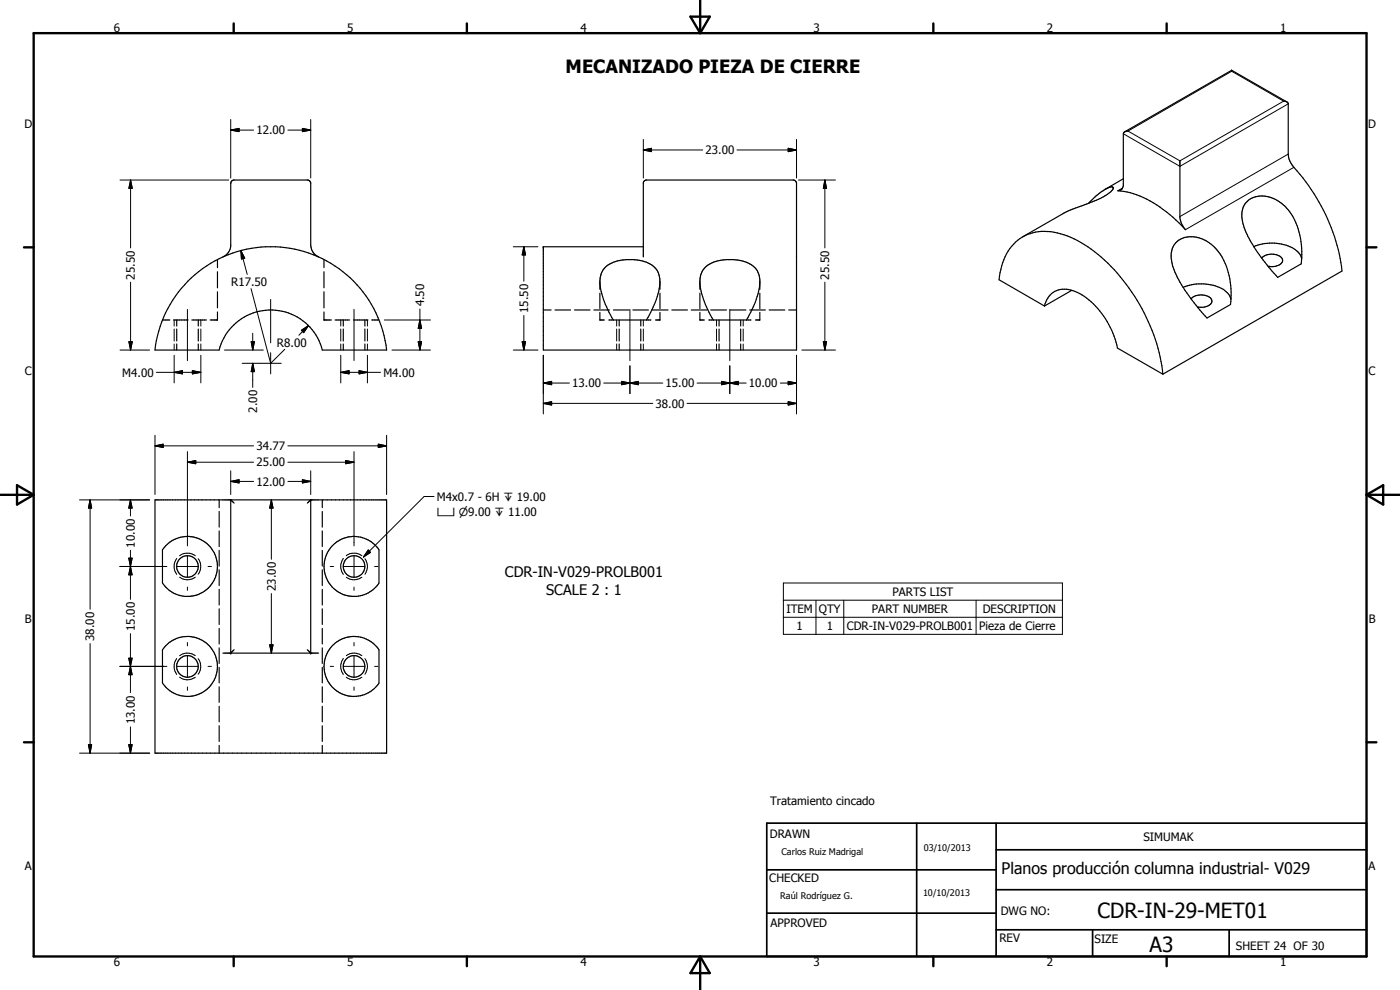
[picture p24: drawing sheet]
<svg xmlns="http://www.w3.org/2000/svg" width="420mm" height="297mm" viewBox="0 0 420 297" stroke-linecap="round" stroke-linejoin="round" font-family="sans-serif">
<defs><g id="words">
<g font-size="6.3">
<text x="329.4" y="275.4">CDR-IN-29-MET01</text>
<text x="345" y="285.6">A3</text>
</g>
<text font-size="5.5" x="169.7" y="21.8">MECANIZADO PIEZA DE CIERRE</text>
<text font-size="4.8" x="300.6" y="262.1">Planos producción columna industrial- V029</text>
<g font-size="4.4">
<text x="151.5" y="173.3">CDR-IN-V029-PROLB001</text>
<text x="163.9" y="178.5">SCALE 2 : 1</text>
</g>
<g font-size="3.5">
<text x="34.2" y="9.6">6</text>
<text x="104.2" y="9.6">5</text>
<text x="174.2" y="9.6">4</text>
<text x="244.2" y="9.6">3</text>
<text x="314.2" y="9.6">2</text>
<text x="384.2" y="9.6">1</text>
<text x="7.3" y="38.4">D</text>
<text x="77" y="40.3">12.00</text>
<text x="410.6" y="38.4">D</text>
<text x="211.7" y="46.3">23.00</text>
<text x="40.5" y="83.9" transform="rotate(-90 40.5 83.9)">25.50</text>
<text x="248.9" y="83.9" transform="rotate(-90 248.9 83.9)">25.50</text>
<text x="69.3" y="85.8">R17.50</text>
<text x="127.3" y="91.9" transform="rotate(-90 127.3 91.9)">4.50</text>
<text x="158.5" y="93.9" transform="rotate(-90 158.5 93.9)">15.50</text>
<text x="83.1" y="104">R8.00</text>
<text x="7.4" y="112.6">C</text>
<text x="36.6" y="113">M4.00</text>
<text x="115.1" y="113">M4.00</text>
<text x="410.7" y="112.6">C</text>
<text x="171.7" y="116.2">13.00</text>
<text x="199.7" y="116.2">15.00</text>
<text x="224.7" y="116.2">10.00</text>
<text x="77.2" y="123.9" transform="rotate(-90 77.2 123.9)">2.00</text>
<text x="196.7" y="122.3">38.00</text>
<text x="77" y="135.1">34.77</text>
<text x="77" y="140">25.00</text>
<text x="77" y="145.7">12.00</text>
<text x="131.1" y="150.2">M4x0.7 - 6H x 19.00</text>
<text x="40.5" y="164.3" transform="rotate(-90 40.5 164.3)">10.00</text>
<text x="82.7" y="177.3" transform="rotate(-90 82.7 177.3)">23.00</text>
<text x="267.8" y="178.8">PARTS LIST</text>
<text x="236" y="183.9">ITEM</text>
<text x="245.8" y="183.9">QTY</text>
<text x="261.7" y="183.9">PART NUMBER</text>
<text x="295" y="183.9">DESCRIPTION</text>
<text x="7.4" y="186.9">B</text>
<text x="40.5" y="189.3" transform="rotate(-90 40.5 189.3)">15.00</text>
<text x="239" y="189.1">1</text>
<text x="248.1" y="189.1">1</text>
<text x="254.1" y="189.1">CDR-IN-V029-PROLB001</text>
<text x="293.9" y="189.1">Pieza de Cierre</text>
<text x="410.8" y="186.9">B</text>
<text x="28.3" y="192.3" transform="rotate(-90 28.3 192.3)">38.00</text>
<text x="40.5" y="217.3" transform="rotate(-90 40.5 217.3)">13.00</text>
<text x="231.1" y="241.6">Tratamiento cincado</text>
<text x="231" y="251.5">DRAWN</text>
<text x="343.1" y="252.3">SIMUMAK</text>
<text x="7.4" y="261.1">A</text>
<text x="410.7" y="261.1">A</text>
<text x="230.9" y="264.6">CHECKED</text>
<text x="300.3" y="274.5">DWG NO:</text>
<text x="231.3" y="278.3">APPROVED</text>
<text x="299.9" y="282.6">REV</text>
<text x="328.5" y="283.1">SIZE</text>
<text x="370.9" y="285.1">SHEET 24 OF 30</text>
<text x="34.2" y="289.9">6</text>
<text x="104.2" y="289.9">5</text>
<text x="174.2" y="289.9">4</text>
<text x="244.2" y="289.9">3</text>
<text x="314.2" y="289.9">2</text>
<text x="384.2" y="289.9">1</text>
</g>
<text font-size="3.3" x="131.1" y="154.7">v n9.00 x 11.00</text>
<g font-size="2.7">
<text x="234.5" y="256.6">Carlos Ruiz Madrigal</text>
<text x="277.2" y="255.3">03/10/2013</text>
<text x="234.1" y="269.7">Raúl Rodríguez G.</text>
<text x="277" y="268.7">10/10/2013</text>
</g>
</g></defs>
<g fill="none" stroke="#000" stroke-width=".35">
<path d="M337.6 39.5l-.5 .6v15.4a1.63 1.63 0 0 1-1.6 1.7 26.6 26.6 0 0 1 14.6 6.4l3.8 3.4 1.9 1.9a6.5 6.5 0 0 1-1.7-3.5v-17.1M338.5 39.3l-.9 .2M369.6 21.1v.3M369.6 21.1l16.6 9.5M369.6 21.1l-32 18.4M385.2 30.4l1 .2M386.2 30.6l.4 .4v15.2a6.3 6.3 0 0 0 1.7 4 56.7 56.7 0 0 1 14.4 31.1l-53.7 31M337.1 53.6l-5.4 3.2M65.3 77.9v2.4M66.9 77.1a3.9 3.9 0 0 0 2.3-3.2v-18.9l.3-.7 .6-.3h22.3l.6 .3 .2 .5v18.6a4 4 0 0 0 2.4 3.7M97.2 77.9v2.4M193.1 74h-30v31h75.9v-50.2l-.4-.6-.4-.2h-44.4l-.3 .2-.4 .6v22.3"/>
<path d="M326.7 61l2.2-2.2 3-2.1a2.3 2.3 0 0 1 2.2-.4 3.8 3.8 0 0 1-2.1 2.2 72 72 0 0 1-11.1 4.7l-14 7.8M352.9 72.8l1.9-1.3a8 8 0 0 1 4.3-.3l1.7 .5a13.7 13.7 0 0 1 7.6 9.2 25.5 25.5 0 0 1 .9 10.5l-7.1 4a47.4 47.4 0 0 1-10-15 7.2 7.2 0 0 1 .7-7.6zM373.9 60.8a7.7 7.7 0 0 1 10.5 0 16.2 16.2 0 0 1 5.9 10.7l.4 3.9-.2 3.8-7.1 4-2.7-3.1a50.3 50.3 0 0 1-6-8.8l-1-2.2a8.2 8.2 0 0 1 .2-8.3zM376.2 74a13.4 13.4 0 0 1 13 1.3l1 1.1 .4 1.2M378.7 77.5a4.2 4.2 0 0 1 6.1 .2 1.8 1.8 0 0 1-1.7 2.1l-1.3 .2-1.2-.1M48.8 96h2.2M52.1 96h4.4M53 96v1.8M53 98.7v3.6M56.4 84.4a35 35 0 0 1 36.3-8.5 35 35 0 0 1 23.3 29.1h-19.3a16 16 0 0 0-15.5-12 16 16 0 0 0-15.4 12h-19.3a34.6 34.6 0 0 1 9.9-20.6zM57.6 96h4.4M59.5 96v1.8"/>
<path d="M59.5 98.7v3.6M65.3 93.6v2.4h-2.2M65.3 81.5v4.9M65.3 87.5v4.9M97.2 93.6v2.4h2.3M97.2 81.5v4.9M97.2 87.5v4.9M100.5 96h4.4M103 96v1.8M103 98.7v3.6M106.1 96h4.3M109.5 96v1.8"/>
<path d="M109.5 98.7v3.6M111.5 96h2.2M163.1 93h2.3M166.6 93h4.6M172.4 93h4.7M178.3 93h4.6M180 93.7v2.3h1.4M180 84.6a26.4 26.4 0 0 0 4.1 11.4M180 86.8v-2.6a6 6 0 0 1 5.4-5.9 14.9 14.9 0 0 1 8.9 .5 5.9 5.9 0 0 1 3.6 7.2 28.9 28.9 0 0 1-3.9 10M180 88v4.6M182.7 96h12.7M184.1 93h4.7"/>
<path d="M185.8 96v1.8M185.8 98.7v3.6M189.9 93h4.7M192.3 96v1.8M192.3 98.7v3.6M195.8 93h4.7M198.1 93.7v2.3h-1.4M198.1 84.5v2.3M198.1 88v4.6M201.6 93h4.7M207.5 93h4.7M210 93.7v2.3h1.4"/>
<path d="M210 86.8v-2.6a6 6 0 0 1 5.4-5.9l2.7-.4h1.9a8 8 0 0 1 7.5 3.8l.5 2.2v2.9M210 84.6a25 25 0 0 0 4.1 11.4M210 88v4.6M212.7 96h12.7M213.3 93h4.7M215.8 96v1.8M215.8 98.7v3.6M219.1 93h4.7M222.3 96v1.8M222.3 98.7v3.6M225 93h4.7M228 93.7v2.3h-1.3"/>
<path d="M228 88v4.6M228 84.6a25 25 0 0 1-4 11.4M230.8 93h4.7M236.7 93h2.3M313.5 91.8l-13.7-7.9a15.7 15.7 0 0 1 7.7-13.2 16.2 16.2 0 0 1 13.8 .5 47.6 47.6 0 0 1 20.7 20.2 52.4 52.4 0 0 1 7 20.9M313.5 91.8a6.2 6.2 0 0 1 9.2-4.3 23.6 23.6 0 0 1 11.6 13.3l1.1 3.6 13.6 7.9M321.6 87.1l-8.1 4.7M355 86.2a13.4 13.4 0 0 1 12.9 1.3l1.1 1.1 .4 1.2M357.5 89.7a4.3 4.3 0 0 1 6.1 .3 1.8 1.8 0 0 1-1.7 2l-.9 .2-1.6-.1M53 103.2v1.8M59.5 103.2v1.8M103 103.2v1.8"/>
<path d="M109.5 103.2v1.8M185.8 103.2v1.8M192.3 103.2v1.8M215.8 103.2v1.8M222.3 103.2v1.8M46.5 150h69.5v76h-69.5zM65.8 150v2.3M65.8 153.5v4.7M65.8 159.3v4.7M70.3 151l-1.1-1v46l1.1-1.1M92.2 151l1-1v46l-1-1.1M96.7 150v2.3"/>
<path d="M96.7 153.5v4.7M96.7 159.3v4.7M49.8 163.7a9 9 0 0 1 13.1 .2 9 9 0 0 1-1.2 13.2 9 9 0 0 1-12.9-2.2v-9.9zM65.8 165.1v4.7M65.8 171v4.7M65.8 176.8v4.7M96.7 165.1v4.7M96.7 171v4.7M96.7 176.8v4.7M99.8 163.7a9.1 9.1 0 0 1 7.2-2.7 8.9 8.9 0 0 1 6.7 4v9.9a9 9 0 0 1-12.6 2.5 9 9 0 0 1-2.1-12.7zM49.8 193.7a9 9 0 0 1 13.1 .3 9 9 0 0 1-1.2 13.1 9 9 0 0 1-12.9-2.2v-9.9zM65.8 182.7v4.7"/>
<path d="M65.8 188.6v4.6M65.8 194.4v4.7M66.9 196h28.7M96.7 182.7v4.7M96.7 188.6v4.6M96.7 194.4v4.7M99.8 193.7a9 9 0 0 1 13.9 1.3v9.9a9 9 0 0 1-13.1 2.1 9 9 0 0 1-.8-13.3zM65.8 200.2v4.7M65.8 206.1v4.6M65.8 211.9v4.7M65.8 217.8v4.7M96.7 200.2v4.7"/>
<path d="M96.7 206.1v4.6M96.7 211.9v4.7M96.7 217.8v4.7M65.8 223.6v2.4M96.7 223.6v2.4"/>
<circle cx="56.3" cy="170" r="3.2"/>
<circle cx="106.2" cy="170" r="3.2"/>
<circle cx="56.2" cy="200" r="3.2"/>
<circle cx="106.2" cy="199.9" r="3.2"/>
</g>
<g fill="none" stroke="#000" stroke-width=".3">
<path d="M69.2 39l2.5-.5v1zM69.2 39h6.9M69.2 35.9v17.5M86.4 39h6.8M90.8 38.5l2.4 .5-2.4 .5zM93.2 35.9v17.5M338.5 39.3l31.1-17.9 15.6 9-31.1 17.9zM386.6 31.2l-32.5 18.7-17-9.8M36 54h32.7M39.2 54l.5 2.5h-1zM39.2 54v20.4M193.1 45l2.4-.5v1z"/>
<path d="M193.1 41.8v11.6M193.1 45h17.8M221.2 45h17.8M236.5 44.5l2.5 .5-2.5 .5zM239 41.8v11.6M239.6 54h11.1M247.6 54l.5 2.5h-1zM247.6 54v20.4M336.9 56.4l-1.4 .8M386.6 46.2l-32.5 18.8M388.3 50.2l-32.5 18.7M72.3 75.2l1.1 2.3-.9 .2z"/>
<path d="M72.3 75.2l1.9 7.1M154 74h7.4M157.2 74l.5 2.5h-1zM157.2 74v10.4M39.2 84.7v20.3M52.3 96v1.8M52.3 98.7v3.6M56.2 92.8v15.4M60.3 96v1.8M60.3 98.7v3.6M75.3 86.6l5.9 22.4 4.3-4.2M75.8 100v5"/>
<path d="M81.2 89.8v13.1M90.5 99.1l2.1-1.4-1.5 2.1zM92.6 97.7l-2.9 2.9M102.3 96v1.8M102.3 98.7v3.6M106.2 92.8v15.4M110.3 96v1.8M110.3 98.7v3.6M115.3 96h13.9M126 96l.5 2.5h-1zM126 92.7v12.3M157.2 94.7v10.3"/>
<path d="M185.1 96v1.8M185.1 98.7v3.6M189 92.8v15.4M193.1 96v1.8M193.1 98.7v3.6M215 96v1.8M215 98.7v3.6M219 92.8v15.4M223 96v1.8M223 98.7v3.6M247.6 84.7v20.3M36 105h8.9"/>
<path d="M38.7 102.5h1l-.5 2.5zM46.9 111.7h13.4M52.3 111.7l2.5-.5v1zM52.3 103.2v1.8M52.3 106.6v8.3M57.7 111.2l2.6 .5-2.6 .5zM60.3 103.2v1.8M60.3 106.6v8.3M67.4 105h11.6M72.7 109h11.7M75.4 102.5h1l-.6 2.5zM75.8 109l.6 2.5h-1z"/>
<path d="M75.8 109v7.2M81.2 105.8v6.4M102.3 111.7l2.5-.5v1zM102.3 103.2v1.8M102.3 106.6v8.3M102.3 111.7h11.9M107.8 111.2l2.5 .5-2.5 .5zM110.3 103.2v1.8M110.3 106.6v8.3M117.6 105h11.6M125.5 102.5h1l-.5 2.5zM154 105h7.4"/>
<path d="M156.7 102.5h1l-.5 2.5zM163.1 114.9l2.5-.5v1zM163.1 114.9h7.8M163.1 106.6v17.6M181.2 114.9h17.7M185.1 103.2v1.8M186.6 114.4l2.4 .5-2.4 .5zM186.6 114.4l4.9 1v-1l-4.9 1zM189 114.9l2.5-.5v1zM189 109.8v8.3M193.1 103.2v1.8M209.2 114.9h14.7"/>
<path d="M215 103.2v1.8M216.6 114.4l2.4 .5-2.4 .5zM219 114.9l2.6-.5v1zM219 109.8v8.3M223 103.2v1.8M234.2 114.9h4.8M236.5 114.4l2.5 .5-2.5 .5zM239 106.6v17.6M240.7 105h10M247.1 102.5h1l-.5 2.5zM46.5 133.8l2.5-.5v1zM46.5 133.8h29.6"/>
<path d="M46.5 130.6v17.8M56.2 138.7l2.5-.5v.9zM56.2 138.7h19.9M56.2 135.5v28.3M86.4 133.8h29.6M86.4 138.7h19.8M103.7 138.2l2.5 .5-2.5 .4zM106.2 135.5v28.3M113.5 133.3l2.5 .5-2.5 .5zM116 130.6v17.8M163.1 121l2.5-.5v1zM163.1 121h32.8"/>
<path d="M206.2 121h32.8M236.5 120.5l2.5 .5-2.5 .5zM23.9 150h21M27 150l.5 2.4h-1zM27 150v32.8M39.1 150l.6 2.4h-1.1zM39.1 150v4.8M69.2 144.4l2.5-.5v1zM69.2 141.3v7.1M69.2 144.4h6.9M81.4 150l.5 2.4h-1zM81.4 150v17.8"/>
<path d="M86.4 144.4h6.8M90.8 143.9l2.4 .5-2.4 .5zM93.2 141.3v7.1M130.2 149h-2.9l-18.2 18.1M36 170h14.1M38.6 167.5h1.1l-.6 2.5zM38.6 167.5l1.1 5h-1.1l1.1-5zM39.1 170l.6 2.5h-1.1zM39.1 165.1v14.7M53 167.6a3.9 3.9 0 0 0 0 4.7M53.1 170h6.3M53.9 173.2a3.9 3.9 0 0 0 4.7 0"/>
<path d="M53.9 166.8a3.9 3.9 0 0 1 4.7 0M56.2 166.8v6.3M56.2 176.1v1M59.5 167.6a3.9 3.9 0 0 1 0 4.7M62.4 170h1M81.4 178.1v17.9M99.1 170h1M103 167.6a3.9 3.9 0 0 0 0 4.7M103 172.3h.1M103 167.6h.1M103.1 170h6.3M103.9 173.2a3.9 3.9 0 0 0 4.7 0"/>
<path d="M103.9 166.8a3.9 3.9 0 0 1 4.7 0M106.2 166.8v6.3M106.2 176.1v1M109.5 167.6a3.9 3.9 0 0 1 0 4.7M110.5 165l.7 .7-2.1 1.4zM112.4 170h1M235.1 174.9h83.7v15.4h-83.7zM27 193.1v32.9M36 199.9h14.1M38.6 197.5h1.1l-.6 2.4zM39.1 199.9l.6 2.5h-1.1zM39.1 190.1v17.7"/>
<path d="M53 197.6a3.9 3.9 0 0 0 0 4.7M53.1 199.9h6.3M53.9 196.7a3.9 3.9 0 0 1 4.7 0M56.2 192.8v1M56.2 196.8v6.3M59.5 197.6a4 4 0 0 1 0 4.7M62.4 199.9h1M80.9 193.5h1l-.5 2.5zM99.1 199.9h1M103 197.7a3.9 3.9 0 0 0 0 4.6M103 197.6v.1M103.1 199.9h6.3"/>
<path d="M103.9 196.7a3.9 3.9 0 0 1 4.7 0M106.2 192.8v1M106.2 196.8v6.3M109.5 197.6a4 4 0 0 1 0 4.7M112.4 199.9h1M235.1 180.1h83.7M235.1 185.2h83.7M244.9 180.1v10.2M253.2 180.1v10.2M292.9 180.1v10.2M39.1 218.1v7.9M53.9 203.2a3.9 3.9 0 0 0 4.7 0"/>
<path d="M56.2 206.1v1M103 202.3h.1M103.9 203.2a3.9 3.9 0 0 0 4.7 0M106.2 206.1v1M23.9 226h21M26.5 223.4h1l-.5 2.6zM38.6 223.4h1.1l-.6 2.6z"/>
</g>
<g fill="#000">
<circle cx="369.6" cy="21.1" r=".18"/>
<circle cx="163.1" cy="74" r=".18"/>
<circle cx="69.2" cy="150" r=".18"/>
<circle cx="93.2" cy="150" r=".18"/>
<circle cx="69.2" cy="196" r=".18"/>
<circle cx="93.2" cy="196" r=".18"/>
</g>
<g fill="none" stroke="#000" stroke-width=".71">
<path d="M10.1 9.9h400v277.1h-400zM70.1 7v2.9M140.1 7v2.9M207.2 5h5.8l-2.9 4.9zM210.1 0v9.9M280.1 7v2.9M350.1 7v2.9M7.2 74.2h2.9M410.1 74.2h3M.1 148.5h10M5.1 145.6l5 2.9-5 2.9zM410.1 148.5h10"/>
<path d="M410.1 148.5l5-2.9v5.8zM7.2 222.7h2.9M410.1 222.7h3M70.1 287v2.9M140.1 287v2.9M210.1 287v10M210.1 287l2.9 5h-5.8zM280.1 287v2.9M350.1 287v2.9"/>
</g>
<path d="M230.1 247h180v40h-180zM275.1 247v40M298.9 255h111.2M298.9 247v40M230.1 274h68.8M230.1 261h68.8M298.9 279h111.2M298.9 267h111.2M327.9 279v8M368.9 279v8" fill="none" stroke="#000" stroke-width=".51"/>
<g fill="#000">
<path d="M69.2 39l2.5-.5v1zM90.8 38.5l2.4 .5-2.4 .5zM39.2 54l.5 2.5h-1zM193.1 45l2.4-.5v1zM236.5 44.5l2.5 .5-2.5 .5zM247.6 54l.5 2.5h-1zM72.3 75.2l1.1 2.3-.9 .2zM157.2 74l.5 2.5h-1zM90.5 99.1l2.1-1.4-1.5 2.1zM126 96l.5 2.5h-1zM38.7 102.5h1l-.5 2.5zM52.3 111.7l2.5-.5v1z"/>
<path d="M57.7 111.2l2.6 .5-2.6 .5zM75.4 102.5h1l-.6 2.5zM75.8 109l.6 2.5h-1zM102.3 111.7l2.5-.5v1zM107.8 111.2l2.5 .5-2.5 .5zM125.5 102.5h1l-.5 2.5zM156.7 102.5h1l-.5 2.5zM163.1 114.9l2.5-.5v1zM186.6 114.4l2.4 .5-2.4 .5zM189 114.9l2.5-.5v1zM216.6 114.4l2.4 .5-2.4 .5zM219 114.9l2.6-.5v1z"/>
<path d="M236.5 114.4l2.5 .5-2.5 .5zM247.1 102.5h1l-.5 2.5zM46.5 133.8l2.5-.5v1zM56.2 138.7l2.5-.5v.9zM103.7 138.2l2.5 .5-2.5 .4zM113.5 133.3l2.5 .5-2.5 .5zM163.1 121l2.5-.5v1zM236.5 120.5l2.5 .5-2.5 .5zM27 150l.5 2.4h-1zM39.1 150l.6 2.4h-1.1zM69.2 144.4l2.5-.5v1zM81.4 150l.5 2.4h-1z"/>
<path d="M90.8 143.9l2.4 .5-2.4 .5zM38.6 167.5h1.1l-.6 2.5zM39.1 170l.6 2.5h-1.1zM110.5 165l.7 .7-2.1 1.4zM38.6 197.5h1.1l-.6 2.4zM80.9 193.5h1l-.5 2.5zM39.1 199.9l.6 2.5h-1.1zM26.5 223.4h1l-.5 2.6zM38.6 223.4h1.1l-.6 2.6z"/>
</g>
<use href="#words"/>
</svg>
